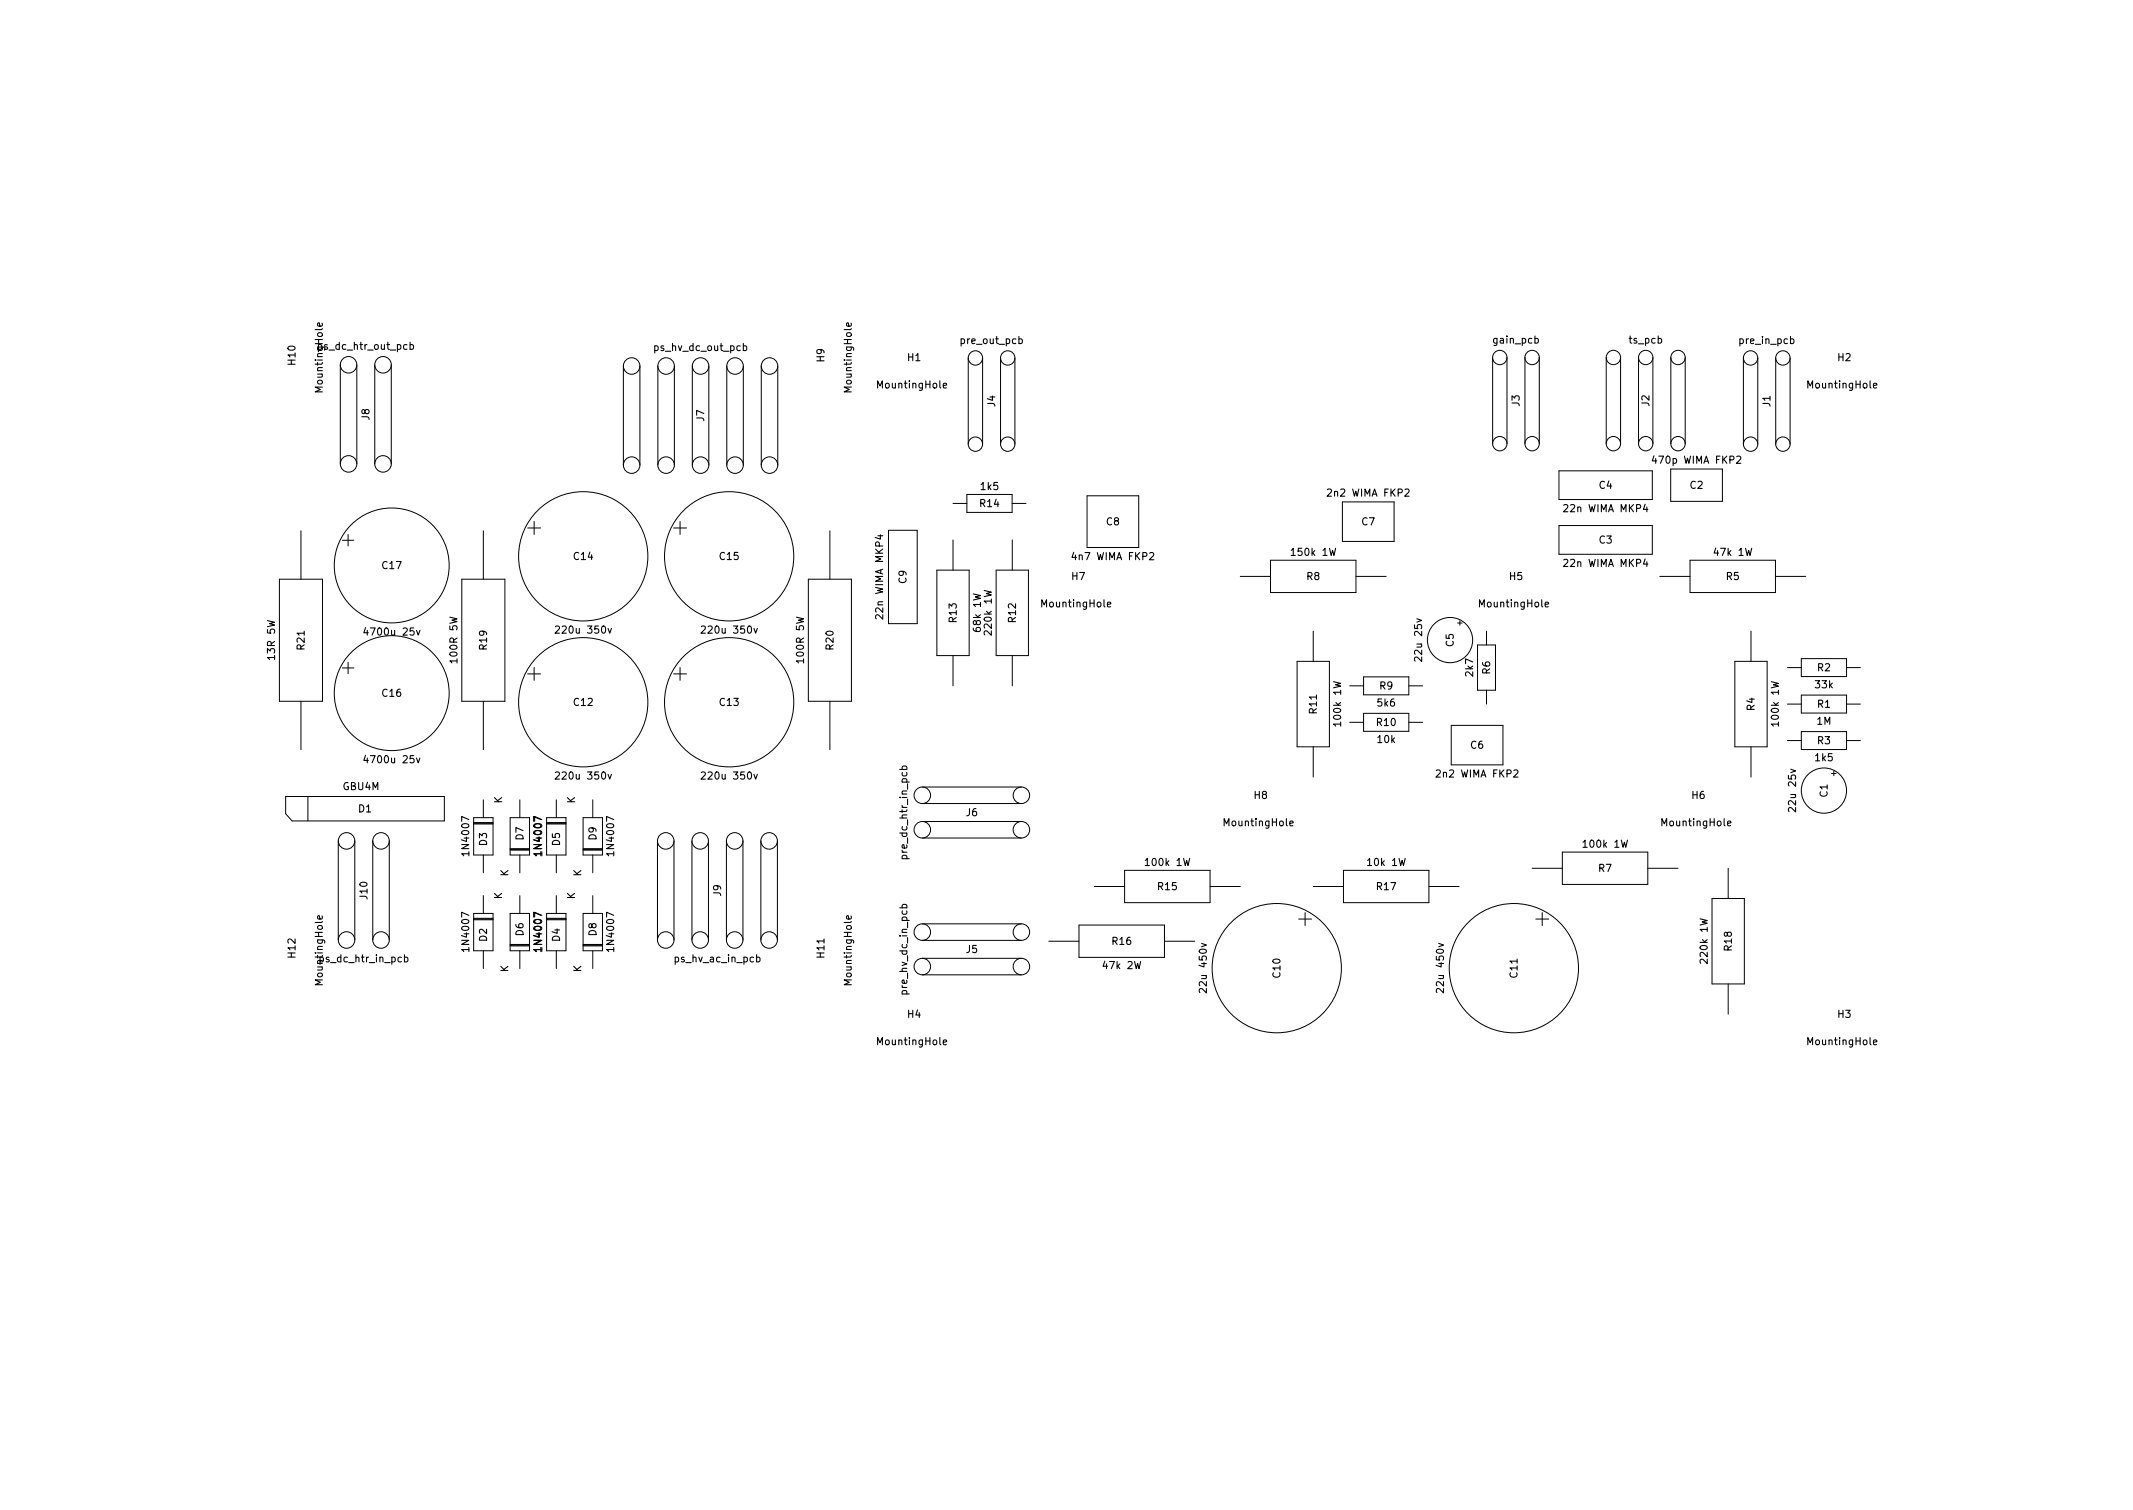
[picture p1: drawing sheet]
<svg xmlns="http://www.w3.org/2000/svg" width="297mm" height="210mm" viewBox="0 0 297 210" stroke-linecap="round" stroke-linejoin="round" font-family="sans-serif">
<defs><g id="words">
<g font-size="1.4">
<text x="133.9" y="47.9">pre_out_pcb</text>
<text x="208.1" y="47.8">gain_pcb</text>
<text x="226.9" y="47.8">ts_pcb</text>
<text x="242.3" y="47.9">pre_in_pcb</text>
<text x="41.1" y="50.8" transform="rotate(-90 41.1 50.8)">H10</text>
<text x="44.5" y="48.7">ps_dc_htr_out_pcb</text>
<text x="91.3" y="48.9">ps_hv_dc_out_pcb</text>
<text x="114.8" y="50.4" transform="rotate(-90 114.8 50.4)">H9</text>
<text x="126.4" y="50.3">H1</text>
<text x="256" y="50.3">H2</text>
<text x="44.9" y="54.4" transform="rotate(-90 44.9 54.4)">MountingHole</text>
<text x="51.4" y="58.5" transform="rotate(-90 51.4 58.5)">J8</text>
<text x="98.1" y="58.6" transform="rotate(-90 98.1 58.6)">J7</text>
<text x="118.6" y="54.4" transform="rotate(-90 118.6 54.4)">MountingHole</text>
<text x="122.4" y="54.1">MountingHole</text>
<text x="138.6" y="56.6" transform="rotate(-90 138.6 56.6)">J4</text>
<text x="211.6" y="56.6" transform="rotate(-90 211.6 56.6)">J3</text>
<text x="229.7" y="56.6" transform="rotate(-90 229.7 56.6)">J2</text>
<text x="246.5" y="56.6" transform="rotate(-90 246.5 56.6)">J1</text>
<text x="251.9" y="54.1">MountingHole</text>
<text x="230.6" y="64.6">470p WIMA FKP2</text>
<text x="136.5" y="70.6">R14</text>
<text x="136.6" y="68.2">1k5</text>
<text x="185.2" y="69.1">2n2 WIMA FKP2</text>
<text x="218.1" y="71.3">22n WIMA MKP4</text>
<text x="222.7" y="68.1">C4</text>
<text x="235.4" y="68.1">C2</text>
<text x="79.9" y="78">C14</text>
<text x="100.3" y="78">C15</text>
<text x="149.7" y="78">4n7 WIMA FKP2</text>
<text x="154.1" y="73.1">C8</text>
<text x="180.1" y="77.4">150k 1W</text>
<text x="189.7" y="73.1">C7</text>
<text x="222.7" y="75.7">C3</text>
<text x="238.9" y="77.4">47k 1W</text>
<text x="53.3" y="79.2">C17</text>
<text x="126.2" y="81.2" transform="rotate(-90 126.2 81.2)">C9</text>
<text x="149.3" y="80.8">H7</text>
<text x="182" y="80.8">R8</text>
<text x="210.2" y="80.8">H5</text>
<text x="218.1" y="78.9">22n WIMA MKP4</text>
<text x="240.4" y="80.8">R5</text>
<text x="51.2" y="88.5">4700u 25v</text>
<text x="77.9" y="88.2">220u 350v</text>
<text x="98.2" y="88.2">220u 350v</text>
<text x="123" y="85.8" transform="rotate(-90 123 85.8)">22n WIMA MKP4</text>
<text x="133.2" y="86.6" transform="rotate(-90 133.2 86.6)">R13</text>
<text x="136.6" y="87.7" transform="rotate(-90 136.6 87.7)">68k 1W</text>
<text x="138.1" y="88.1" transform="rotate(-90 138.1 88.1)">220k 1W</text>
<text x="141.5" y="86.6" transform="rotate(-90 141.5 86.6)">R12</text>
<text x="145.2" y="84.6">MountingHole</text>
<text x="206.2" y="84.6">MountingHole</text>
<text x="38.3" y="91.7" transform="rotate(-90 38.3 91.7)">13R 5W</text>
<text x="42.4" y="90.4" transform="rotate(-90 42.4 90.4)">R21</text>
<text x="63.7" y="92.1" transform="rotate(-90 63.7 92.1)">100R 5W</text>
<text x="67.8" y="90.4" transform="rotate(-90 67.8 90.4)">R19</text>
<text x="111.9" y="92.1" transform="rotate(-90 111.9 92.1)">100R 5W</text>
<text x="116.1" y="90.4" transform="rotate(-90 116.1 90.4)">R20</text>
<text x="192.1" y="96">R9</text>
<text x="198" y="91.7" transform="rotate(-90 198 91.7)">22u 25v</text>
<text x="202.4" y="90" transform="rotate(-90 202.4 90)">C5</text>
<text x="205.1" y="94.1" transform="rotate(-90 205.1 94.1)">2k7</text>
<text x="207.5" y="93.8" transform="rotate(-90 207.5 93.8)">R6</text>
<text x="252.8" y="95.8">33k</text>
<text x="253.1" y="93.5">R2</text>
<text x="53.3" y="97">C16</text>
<text x="79.9" y="98.3">C12</text>
<text x="100.3" y="98.3">C13</text>
<text x="183.4" y="99.3" transform="rotate(-90 183.4 99.3)">R11</text>
<text x="186.7" y="100.8" transform="rotate(-90 186.7 100.8)">100k 1W</text>
<text x="191.8" y="101.1">R10</text>
<text x="191.9" y="98.4">5k6</text>
<text x="244.3" y="98.9" transform="rotate(-90 244.3 98.9)">R4</text>
<text x="247.7" y="100.8" transform="rotate(-90 247.7 100.8)">100k 1W</text>
<text x="253" y="100.9">1M</text>
<text x="253.1" y="98.5">R1</text>
<text x="51.2" y="106.3">4700u 25v</text>
<text x="191.9" y="103.4">10k</text>
<text x="204.8" y="104.3">C6</text>
<text x="252.8" y="106">1k5</text>
<text x="253.1" y="103.6">R3</text>
<text x="47.8" y="110">GBU4M</text>
<text x="49.9" y="113.1">D1</text>
<text x="69.9" y="111.9" transform="rotate(-90 69.9 111.9)">K</text>
<text x="77.9" y="108.5">220u 350v</text>
<text x="80.1" y="111.9" transform="rotate(-90 80.1 111.9)">K</text>
<text x="98.2" y="108.5">220u 350v</text>
<text x="134.6" y="113.6">J6</text>
<text x="174.7" y="111.2">H8</text>
<text x="200.4" y="108.3">2n2 WIMA FKP2</text>
<text x="235.6" y="111.2">H6</text>
<text x="250.1" y="112.6" transform="rotate(-90 250.1 112.6)">22u 25v</text>
<text x="254.5" y="111" transform="rotate(-90 254.5 111)">C1</text>
<text x="65.3" y="118.9" transform="rotate(-90 65.3 118.9)">1N4007</text>
<text x="67.8" y="117.7" transform="rotate(-90 67.8 117.7)">D3</text>
<text x="72.9" y="117" transform="rotate(-90 72.9 117)">D7</text>
<text x="75.4" y="118.9" transform="rotate(-90 75.4 118.9)">1N4007</text>
<text x="78" y="117.7" transform="rotate(-90 78 117.7)">D5</text>
<text x="83.1" y="117" transform="rotate(-90 83.1 117)">D9</text>
<text x="85.5" y="118.9" transform="rotate(-90 85.5 118.9)">1N4007</text>
<text x="126.3" y="119.4" transform="rotate(-90 126.3 119.4)">pre_dc_htr_in_pcb</text>
<text x="170.6" y="115">MountingHole</text>
<text x="220.7" y="118">100k 1W</text>
<text x="231.6" y="115">MountingHole</text>
<text x="51.2" y="125.1" transform="rotate(-90 51.2 125.1)">J10</text>
<text x="69.9" y="125.2" transform="rotate(-90 69.9 125.2)">K</text>
<text x="70.8" y="122" transform="rotate(-90 70.8 122)">K</text>
<text x="80.1" y="125.2" transform="rotate(-90 80.1 125.2)">K</text>
<text x="81" y="122" transform="rotate(-90 81 122)">K</text>
<text x="100.4" y="124.8" transform="rotate(-90 100.4 124.8)">J9</text>
<text x="159.8" y="120.6">100k 1W</text>
<text x="161.3" y="123.9">R15</text>
<text x="190.6" y="120.6">10k 1W</text>
<text x="191.8" y="123.9">R17</text>
<text x="222.6" y="121.4">R7</text>
<text x="67.8" y="131.1" transform="rotate(-90 67.8 131.1)">D2</text>
<text x="72.9" y="130.3" transform="rotate(-90 72.9 130.3)">D6</text>
<text x="78" y="131.1" transform="rotate(-90 78 131.1)">D4</text>
<text x="83.1" y="130.3" transform="rotate(-90 83.1 130.3)">D8</text>
<text x="154.9" y="131.6">R16</text>
<text x="41.1" y="133.3" transform="rotate(-90 41.1 133.3)">H12</text>
<text x="44.7" y="134">ps_dc_htr_in_pcb</text>
<text x="44.9" y="137" transform="rotate(-90 44.9 137)">MountingHole</text>
<text x="65.3" y="132.2" transform="rotate(-90 65.3 132.2)">1N4007</text>
<text x="70.8" y="135.4" transform="rotate(-90 70.8 135.4)">K</text>
<text x="75.5" y="132.2" transform="rotate(-90 75.5 132.2)">1N4007</text>
<text x="81" y="135.4" transform="rotate(-90 81 135.4)">K</text>
<text x="85.5" y="132.2" transform="rotate(-90 85.5 132.2)">1N4007</text>
<text x="94.1" y="134">ps_hv_ac_in_pcb</text>
<text x="114.8" y="133.3" transform="rotate(-90 114.8 133.3)">H11</text>
<text x="118.6" y="137" transform="rotate(-90 118.6 137)">MountingHole</text>
<text x="134.6" y="132.7">J5</text>
<text x="153.8" y="134.9">47k 2W</text>
<text x="168" y="137.8" transform="rotate(-90 168 137.8)">22u 450v</text>
<text x="178.3" y="136.1" transform="rotate(-90 178.3 136.1)">C10</text>
<text x="201.1" y="137.8" transform="rotate(-90 201.1 137.8)">22u 450v</text>
<text x="211.3" y="136.1" transform="rotate(-90 211.3 136.1)">C11</text>
<text x="237.8" y="133.8" transform="rotate(-90 237.8 133.8)">220k 1W</text>
<text x="241.2" y="132.3" transform="rotate(-90 241.2 132.3)">R18</text>
<text x="126.3" y="138.3" transform="rotate(-90 126.3 138.3)">pre_hv_dc_in_pcb</text>
<text x="126.4" y="141.7">H4</text>
<text x="256" y="141.7">H3</text>
<text x="122.4" y="145.5">MountingHole</text>
<text x="251.9" y="145.5">MountingHole</text>
</g>
</g></defs>
<g fill="none" stroke="#000" stroke-width=".15">
<path d="M230.3 63.5l-.2 .7h.6M241.9 63.6l.3-.1 .2 .3-.6 .7h.6M50.9 87.4l-.2 .7h.6M58 87.8l.2 .6 .3-.6M77.3 87.3l.4-.1 .2 .3-.6 .7h.6M84.7 87.5l.2 .7 .2-.7M97.7 87.3l.3-.1 .2 .3-.6 .7h.6M105 87.5l.2 .7 .3-.7M50.9 105.2l-.2 .7h.6M58 105.6l.2 .6 .3-.6M77.3 107.6l.4-.1 .2 .3-.6 .7h.6M84.7 107.8l.2 .7 .2-.7"/>
<path d="M97.7 107.6l.3-.1 .2 .3-.6 .7h.6M105 107.8l.2 .7 .3-.7M167.3 131.4l.7 .2-.7 .2M168 137.6v.7l-.7-.7-.3 .2 .1 .4M200.4 131.4l.6 .2-.6 .2M201 137.6v.7l-.7-.7-.3 .2 .1 .4"/>
</g>
<g fill="none" stroke="#000" stroke-width=".14">
<path d="M47.4 50.8v13.8M49.7 50.8v13.8M52.2 50.8v13.8M54.5 50.8v13.8M86.8 51v13.8M89.1 51v13.8M91.6 51v13.8M93.9 51v13.8M96.4 51v13.8M98.7 51v13.8M101.2 51v13.8M103.5 51v13.8"/>
<path d="M106 51v13.8M108.3 51v13.8M134.8 49.8v12M136.8 49.8v12M139.3 49.8v12M141.3 49.8v12M207.9 49.8v12M209.9 49.8v12M212.4 49.8v12M214.4 49.8v12M223.7 49.8v12M225.7 49.8v12"/>
<path d="M228.2 49.8v12M230.2 49.8v12M232.7 49.8v12M234.7 49.8v12M242.8 49.8v12M244.8 49.8v12M247.3 49.8v12M249.3 49.8v12M41.9 73.9v6.7M47.7 75.2h1.6M48.5 74.4v1.6M67.3 73.9v6.7"/>
<path d="M73.5 73.5h1.8M74.4 72.6v1.8M93.8 73.5h1.8M94.7 72.6v1.8M115.6 73.9v6.7M123.7 73.8h4v13h-4zM130.5 79.4h4.5v11.9h-4.5zM132.7 70.1h1.9M132.7 75.2v4.2M134.6 68.8h6.3v2.5h-6.3zM138.7 79.4h4.5v11.9h-4.5zM140.9 70.1h2"/>
<path d="M141 75.2v4.2M151.4 69h7.2v7.2h-7.2zM176.9 78h11.9v4.5h-11.9zM186.9 69.9h7.2v5.5h-7.2zM217.1 65.6h13v4h-13zM217.1 73.2h13v4h-13zM232.7 65.3h7.2v4.5h-7.2zM235.4 78h11.8v4.5h-11.8zM38.9 80.6h6v17h-6zM41.9 97.6v6.8M47.7 93h1.6M48.5 92.2v1.6"/>
<path d="M64.3 80.6h6v17h-6zM67.3 97.6v6.8M73.5 93.8h1.8M74.4 92.9v1.8M93.8 93.8h1.8M94.7 92.9v1.8M112.6 80.6h6v17h-6zM115.6 97.6v6.8M132.7 91.3v4.2M141 91.3v4.2M172.7 80.3h4.2M180.6 92.1h4.5v11.9h-4.5z"/>
<path d="M182.9 87.9v4.2M188 95.5h1.9M188.8 80.3h4.2M189.9 94.2h6.3v2.5h-6.3zM189.9 99.3h6.3v2.5h-6.3zM196.2 95.5h1.9M203 86.7h.6M203.3 86.4v.7M205.8 89.8h2.5v6.3h-2.5zM207 87.9v1.9M207 96.1v1.9M231.1 80.3h4.3"/>
<path d="M241.6 92.1h4.5v11.9h-4.5zM243.8 87.9v4.2M247.2 80.3h4.3M248.9 93h1.9M248.9 98h1.9M250.8 91.7h6.3v2.5h-6.3zM250.8 96.8h6.3v2.5h-6.3zM257.1 93h2M257.1 98h2M39.8 110.9h22.1v3.4h-21.2l-.9-1zM42.9 110.9v3.4M47.1 117.1v13.8"/>
<path d="M49.4 117.1v13.8M51.9 117.1v13.8M54.2 117.1v13.8M66 113.9h2.7v5.2h-2.7zM66 114.7h2.7M66 114.6h2.7M66 114.5h2.7M67.3 111.4v2.5M67.3 119.1v2.4M71 118.3h2.7M71 118.2h2.7M71 113.9h2.7v5.2h-2.7z"/>
<path d="M71 118.4h2.7M72.4 111.4v2.5M72.4 119.1v2.4M76.1 113.9h2.7v5.2h-2.7zM76.1 114.7h2.7M76.1 114.6h2.7M76.1 114.5h2.7M77.5 111.4v2.5M77.5 119.1v2.4M81.2 118.3h2.7M81.2 118.2h2.7M81.2 113.9h2.7v5.2h-2.7z"/>
<path d="M81.2 118.4h2.7M82.5 111.4v2.5M82.5 119.1v2.4M91.6 117.1v13.8M93.9 117.1v13.8M96.4 117.1v13.8M98.7 117.1v13.8M101.2 117.1v13.8M103.5 117.1v13.8M106 117.1v13.8M108.3 117.1v13.8M128.4 114.4h13.8"/>
<path d="M128.4 109.6h13.8M128.4 116.7h13.8M128.4 111.9h13.8M182.9 104v4.2M188 100.6h1.9M196.2 100.6h1.9M202.1 101h7.2v5.5h-7.2zM217.6 118.6h11.9v4.5h-11.9zM243.8 104v4.2M248.9 103.1h1.9M250.8 101.9h6.3v2.5h-6.3zM255.1 107.7h.6"/>
<path d="M255.4 107.4v.6M257.1 103.1h2M66 128h2.7M66 127.2h2.7v5.2h-2.7zM66 128.1h2.7M66 127.9h2.7M67.3 124.7v2.5M67.3 132.4v2.5M71 127.2h2.7v5.2h-2.7zM71 131.5h2.7M71 131.7h2.7M71 131.6h2.7"/>
<path d="M72.4 124.7v2.5M72.4 132.4v2.5M76.1 128h2.7M76.1 127.2h2.7v5.2h-2.7zM76.1 128.1h2.7M76.1 127.9h2.7M77.5 124.7v2.5M77.5 132.4v2.5M81.2 127.2h2.7v5.2h-2.7zM81.2 131.5h2.7M81.2 131.7h2.7M81.2 131.6h2.7"/>
<path d="M82.5 124.7v2.5M82.5 132.4v2.5M128.4 130.9h13.8M128.4 128.6h13.8M128.4 135.7h13.8M128.4 133.4h13.8M146 131.1h4.3M150.3 128.8h11.9v4.5h-11.9zM152.4 123.4h4.2M156.6 121.2h11.9v4.5h-11.9zM162.2 131.1h4.2M168.5 123.4h4.2"/>
<path d="M180.8 128h1.8M181.7 127.1v1.8M182.9 123.4h4.2M187.1 121.2h11.9v4.5h-11.9zM199 123.4h4.2M213.4 120.9h4.2M213.9 128h1.8M214.8 127.1v1.8M229.5 120.9h4.2M238.4 125.1h4.5v11.9h-4.5zM240.7 120.9v4.2M240.7 137v4.2"/>
<circle cx="48.5" cy="50.8" r="1.15"/>
<circle cx="53.3" cy="50.8" r="1.15"/>
<circle cx="88" cy="51" r="1.15"/>
<circle cx="92.8" cy="51" r="1.15"/>
<circle cx="97.6" cy="51" r="1.15"/>
<circle cx="102.4" cy="51" r="1.15"/>
<circle cx="107.2" cy="51" r="1.15"/>
<circle cx="135.8" cy="49.8" r="1"/>
<circle cx="140.3" cy="49.8" r="1"/>
<circle cx="208.9" cy="49.8" r="1"/>
<circle cx="213.4" cy="49.8" r="1"/>
<circle cx="224.7" cy="49.8" r="1"/>
<circle cx="229.2" cy="49.8" r="1"/>
<circle cx="233.7" cy="49.8" r="1"/>
<circle cx="243.8" cy="49.8" r="1"/>
<circle cx="248.3" cy="49.8" r="1"/>
<circle cx="48.5" cy="64.6" r="1.15"/>
<circle cx="53.3" cy="64.6" r="1.15"/>
<circle cx="54.5" cy="78.7" r="8"/>
<circle cx="81.2" cy="77.5" r="9"/>
<circle cx="88" cy="64.8" r="1.15"/>
<circle cx="92.8" cy="64.8" r="1.15"/>
<circle cx="97.6" cy="64.8" r="1.15"/>
<circle cx="101.5" cy="77.5" r="9"/>
<circle cx="102.4" cy="64.8" r="1.15"/>
<circle cx="107.2" cy="64.8" r="1.15"/>
<circle cx="135.8" cy="61.8" r="1"/>
<circle cx="140.3" cy="61.8" r="1"/>
<circle cx="208.9" cy="61.8" r="1"/>
<circle cx="213.4" cy="61.8" r="1"/>
<circle cx="224.7" cy="61.8" r="1"/>
<circle cx="229.2" cy="61.8" r="1"/>
<circle cx="233.7" cy="61.8" r="1"/>
<circle cx="243.8" cy="61.8" r="1"/>
<circle cx="248.3" cy="61.8" r="1"/>
<circle cx="54.5" cy="96.5" r="8"/>
<circle cx="81.2" cy="97.8" r="9"/>
<circle cx="101.5" cy="97.8" r="9"/>
<circle cx="201.9" cy="89.1" r="3.1"/>
<circle cx="48.3" cy="117.1" r="1.15"/>
<circle cx="53.1" cy="117.1" r="1.15"/>
<circle cx="92.7" cy="117.1" r="1.15"/>
<circle cx="97.5" cy="117.1" r="1.15"/>
<circle cx="102.3" cy="117.1" r="1.15"/>
<circle cx="107.1" cy="117.1" r="1.15"/>
<circle cx="128.4" cy="115.5" r="1.15"/>
<circle cx="128.4" cy="110.7" r="1.15"/>
<circle cx="142.2" cy="115.5" r="1.15"/>
<circle cx="142.2" cy="110.7" r="1.15"/>
<circle cx="254" cy="110.1" r="3.1"/>
<circle cx="48.3" cy="130.9" r="1.15"/>
<circle cx="53.1" cy="130.9" r="1.15"/>
<circle cx="92.7" cy="130.9" r="1.15"/>
<circle cx="97.5" cy="130.9" r="1.15"/>
<circle cx="102.3" cy="130.9" r="1.15"/>
<circle cx="107.1" cy="130.9" r="1.15"/>
<circle cx="128.4" cy="134.6" r="1.15"/>
<circle cx="128.4" cy="129.8" r="1.15"/>
<circle cx="142.2" cy="134.6" r="1.15"/>
<circle cx="142.2" cy="129.8" r="1.15"/>
<circle cx="177.8" cy="134.8" r="9"/>
<circle cx="210.8" cy="134.8" r="9"/>
</g>
<use href="#words"/>
</svg>
